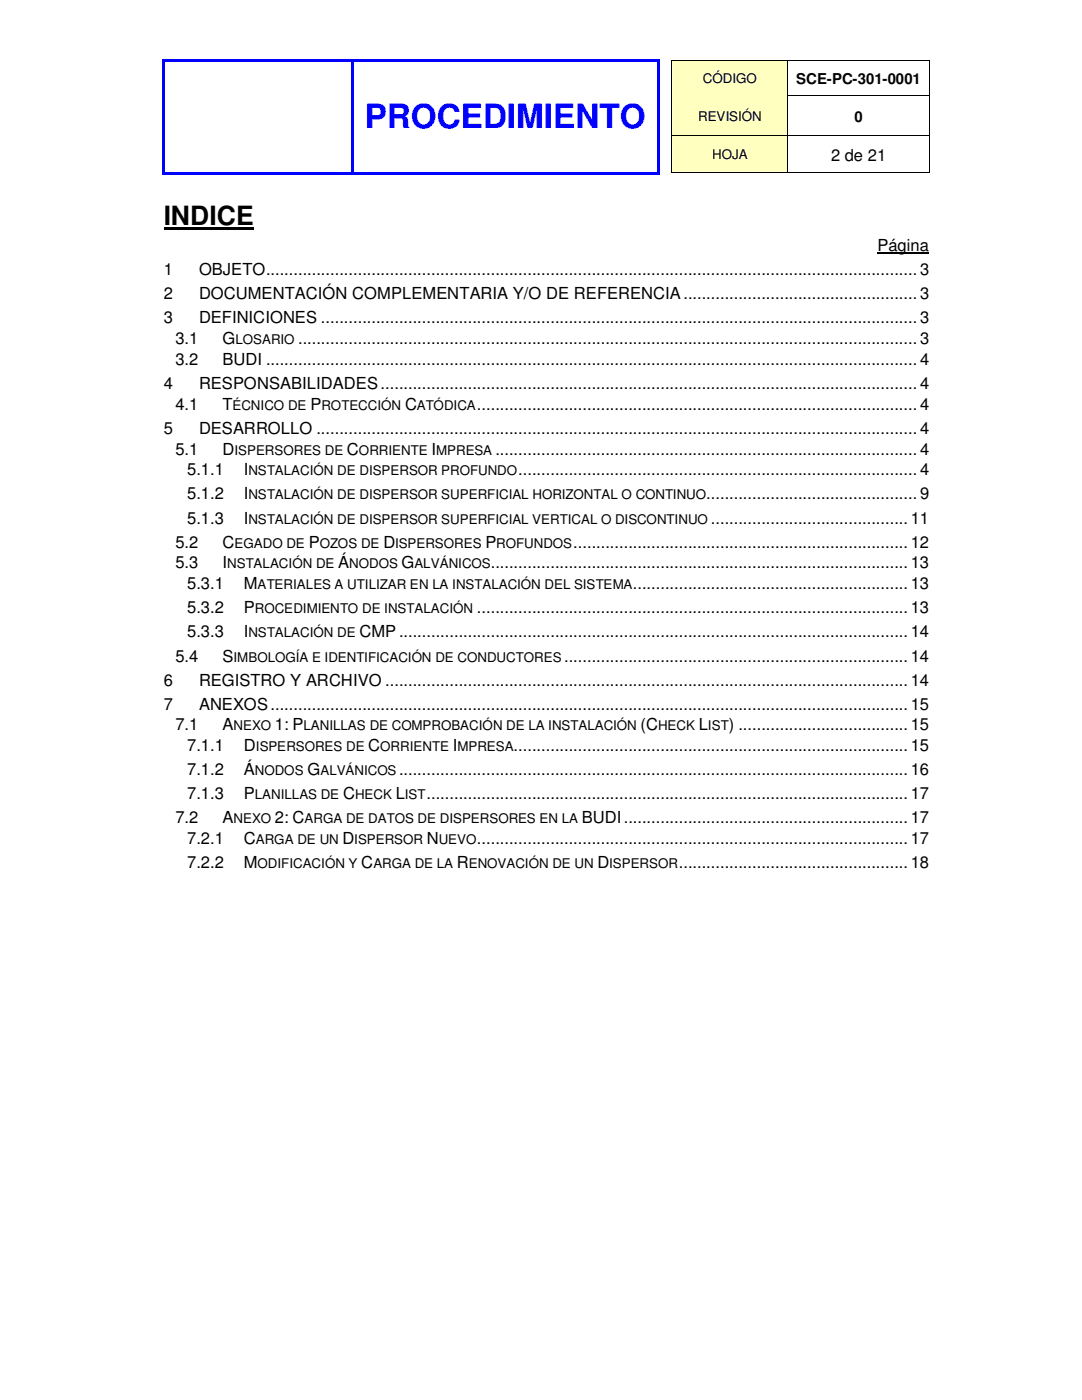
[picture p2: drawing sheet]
<svg xmlns="http://www.w3.org/2000/svg" width="216mm" height="279mm" viewBox="0 0 216 279" stroke-linecap="round" stroke-linejoin="round" font-family="sans-serif">
<defs><g id="words">
<text font-size="6.6" fill="#00f" x="72.8" y="25.6">PROCEDIMIENTO</text>
<text font-size="5.3" x="32.7" y="44.8">INDICE</text>
<g font-size="3.3">
<text x="165.8" y="32">2 de 21</text>
<text x="175.1" y="50.1">Página</text>
<text x="32.7" y="59.7">2</text>
<text x="32.7" y="54.9">1</text>
<text x="39.7" y="54.9">OBJETO.............................................................................................................................................. 3</text>
<text x="39.7" y="59.7">DOCUMENTACIÓN COMPLEMENTARIA Y/O DE REFERENCIA................................................... 3</text>
<text x="32.7" y="64.5">3</text>
<text x="39.7" y="64.5">DEFINICIONES .................................................................................................................................. 3</text>
<text x="35" y="68.7">3.1</text>
<text x="44.4" y="68.7">G</text>
<text x="59.5" y="68.7">....................................................................................................................................... 3</text>
<text x="32.7" y="77.6">4</text>
<text x="35" y="72.8">3.2</text>
<text x="39.7" y="77.6">RESPONSABILIDADES..................................................................................................................... 4</text>
<text x="44.4" y="72.8">BUDI .............................................................................................................................................. 4</text>
<text x="35" y="81.8">4.1</text>
<text x="44.4" y="81.8">T</text>
<text x="61.9" y="81.8">P</text>
<text x="80.8" y="81.8">C</text>
<text x="95.2" y="81.8">................................................................................................ 4</text>
<text x="32.7" y="86.6">5</text>
<text x="39.7" y="86.6">DESARROLLO ................................................................................................................................... 4</text>
<text x="35" y="90.7">5.1</text>
<text x="37.3" y="94.8">5.1.1</text>
<text x="44.4" y="90.7">D</text>
<text x="48.6" y="94.8">I</text>
<text x="69.2" y="90.7">C</text>
<text x="86.1" y="90.7">I</text>
<text x="98.8" y="90.7">............................................................................................ 4</text>
<text x="103.4" y="94.8">....................................................................................... 4</text>
<text x="37.3" y="99.7">5.1.2</text>
<text x="48.6" y="99.7">I</text>
<text x="140.9" y="99.7">.............................................. 9</text>
<text x="37.3" y="104.5">5.1.3</text>
<text x="48.6" y="104.5">I</text>
<text x="141.9" y="104.5">...........................................11</text>
<text x="35" y="109.3">5.2</text>
<text x="35" y="113.5">5.3</text>
<text x="44.4" y="109.3">C</text>
<text x="44.4" y="113.5">I</text>
<text x="61.6" y="109.3">P</text>
<text x="67.5" y="113.5">Á</text>
<text x="76.5" y="109.3">D</text>
<text x="80.1" y="113.5">G</text>
<text x="96.9" y="109.3">P</text>
<text x="97.9" y="113.5">...........................................................................................13</text>
<text x="114.4" y="109.3">.........................................................................12</text>
<text x="37.3" y="117.6">5.3.1</text>
<text x="48.6" y="117.6">M</text>
<text x="126.3" y="117.6">............................................................13</text>
<text x="37.3" y="122.4">5.3.2</text>
<text x="48.6" y="122.4">P</text>
<text x="95.2" y="122.4">..............................................................................................13</text>
<text x="37.3" y="127.2">5.3.3</text>
<text x="48.6" y="127.2">I</text>
<text x="71.8" y="127.2">CMP...............................................................................................................14</text>
<text x="32.7" y="136.8">6</text>
<text x="35" y="132">5.4</text>
<text x="39.7" y="136.8">REGISTRO Y ARCHIVO ..................................................................................................................14</text>
<text x="44.4" y="132">S</text>
<text x="112.6" y="132">...........................................................................14</text>
<text x="32.7" y="141.6">7</text>
<text x="39.7" y="141.6">ANEXOS...........................................................................................................................................15</text>
<text x="35" y="145.8">7.1</text>
<text x="37.3" y="149.9">7.1.1</text>
<text x="44.4" y="145.8">A</text>
<text x="48.6" y="149.9">D</text>
<text x="54.9" y="145.8">1: P</text>
<text x="73.5" y="149.9">C</text>
<text x="90.4" y="149.9">I</text>
<text x="102.5" y="149.9">......................................................................................15</text>
<text x="127.8" y="145.8">(C</text>
<text x="139.4" y="145.8">L</text>
<text x="145.4" y="145.8">) .....................................15</text>
<text x="37.3" y="154.7">7.1.2</text>
<text x="48.6" y="154.7">Á</text>
<text x="61.3" y="154.7">G</text>
<text x="79.6" y="154.7">...............................................................................................................16</text>
<text x="37.3" y="159.5">7.1.3</text>
<text x="48.6" y="159.5">P</text>
<text x="68.5" y="159.5">C</text>
<text x="79" y="159.5">L</text>
<text x="85.1" y="159.5">.........................................................................................................17</text>
<text x="35" y="164.3">7.2</text>
<text x="44.4" y="164.3">A</text>
<text x="54.9" y="164.3">2: C</text>
<text x="116.1" y="164.3">BUDI..............................................................17</text>
<text x="37.3" y="168.4">7.2.1</text>
<text x="37.3" y="173.3">7.2.2</text>
<text x="48.6" y="168.4">C</text>
<text x="48.6" y="173.3">M</text>
<text x="68.4" y="168.4">D</text>
<text x="72.1" y="173.3">C</text>
<text x="85.2" y="168.4">N</text>
<text x="91.1" y="173.3">R</text>
<text x="95.2" y="168.4">..............................................................................................17</text>
<text x="119.2" y="173.3">D</text>
<text x="135.5" y="173.3">..................................................18</text>
</g>
<g font-size="3">
<text x="158.9" y="16.7">SCE-PC-301-0001</text>
<text x="170.5" y="24.3">0</text>
</g>
<g font-size="2.7">
<text x="140.3" y="16.6">CÓDIGO</text>
<text x="139.3" y="24.2">REVISIÓN</text>
<text x="142.1" y="31.8">HOJA</text>
<text x="47" y="68.7">LOSARIO</text>
<text x="46.4" y="81.8">ÉCNICO DE</text>
<text x="64.1" y="81.8">ROTECCIÓN</text>
<text x="83.2" y="81.8">ATÓDICA</text>
<text x="46.8" y="90.7">ISPERSORES DE</text>
<text x="49.6" y="94.8">NSTALACIÓN DE DISPERSOR PROFUNDO</text>
<text x="71.6" y="90.7">ORRIENTE MPRESA</text>
<text x="49.6" y="99.7">NSTALACIÓN DE DISPERSOR SUPERFICIAL HORIZONTAL O CONTINUO</text>
<text x="49.6" y="104.5">NSTALACIÓN DE DISPERSOR SUPERFICIAL VERTICAL O DISCONTINUO</text>
<text x="45.3" y="113.5">NSTALACIÓN DE</text>
<text x="46.8" y="109.3">EGADO DE</text>
<text x="63.8" y="109.3">OZOS DE</text>
<text x="69.7" y="113.5">NODOS</text>
<text x="78.9" y="109.3">ISPERSORES</text>
<text x="82.7" y="113.5">ALVÁNICOS</text>
<text x="99" y="109.3">ROFUNDOS</text>
<text x="51.4" y="117.6">ATERIALES A UTILIZAR EN LA INSTALACIÓN DEL SISTEMA</text>
<text x="50.8" y="122.4">ROCEDIMIENTO DE INSTALACIÓN</text>
<text x="49.6" y="127.2">NSTALACIÓN DE</text>
<text x="46.6" y="132">IMBOLOGÍA E IDENTIFICACIÓN DE CONDUCTORES</text>
<text x="46.6" y="145.8">NEXO</text>
<text x="51.1" y="149.9">ISPERSORES DE</text>
<text x="60.6" y="145.8">LANILLAS DE COMPROBACIÓN DE LA INSTALACIÓN</text>
<text x="75.9" y="149.9">ORRIENTE MPRESA</text>
<text x="131.3" y="145.8">HECK</text>
<text x="141.3" y="145.8">IST</text>
<text x="50.8" y="154.7">NODOS</text>
<text x="63.9" y="154.7">ALVÁNICOS</text>
<text x="50.8" y="159.5">LANILLAS DE</text>
<text x="70.9" y="159.5">HECK</text>
<text x="80.8" y="159.5">IST</text>
<text x="46.6" y="164.3">NEXO</text>
<text x="60.7" y="164.3">ARGA DE DATOS DE DISPERSORES EN LA</text>
<text x="51.1" y="168.4">ARGA DE UN</text>
<text x="51.4" y="173.3">ODIFICACIÓN Y</text>
<text x="70.7" y="168.4">ISPERSOR</text>
<text x="74.5" y="173.3">ARGA DE LA</text>
<text x="87.5" y="168.4">UEVO</text>
<text x="93.6" y="173.3">ENOVACIÓN DE UN</text>
<text x="121.6" y="173.3">ISPERSOR</text>
</g>
</g></defs>
<g fill="#ffffbf">
<path d="M134.2 12.4h23v6.6h-23z"/>
<path d="M135.3 13.8h20.7v3.8h-20.7z"/>
</g>
<g fill="#fff">
<path d="M157.3 12.4h28v6.6h-28z"/>
<path d="M158.4 13.6h25.8v4.1h-25.8z"/>
</g>
<g fill="#00f">
<path d="M32.4 11.9h.5v.5h-.5z"/>
<path d="M32.9 11.9h37.1v.5h-37.1z"/>
<path d="M70 12.4h.5z"/>
<path d="M70 11.9h.5v.5h-.5z"/>
<path d="M70.5 11.9h60.6v.5h-60.6z"/>
<path d="M131.1 11.9h.5v.5h-.5z"/>
</g>
<path d="M134 11.9h.2v.5h-.2zM134 11.9h.2v.2h-.2z" fill="#000"/>
<path d="M134.2 12h23" fill="none" stroke="#000" stroke-width=".2"/>
<path d="M134.2 12.3h23" fill="none" stroke="#ffffbf" stroke-width=".34"/>
<path d="M157.3 12.1l.1 .3z" fill="#fff"/>
<path d="M157.2 12.1l.1 .3zM157.2 11.9h.2v.2h-.2z" fill="#000"/>
<path d="M157.4 12h27.9" fill="none" stroke="#000" stroke-width=".2"/>
<path d="M157.4 12.1h27.9v.3h-27.9z" fill="#fff"/>
<path d="M185.3 11.9h.2v.5h-.2zM185.3 11.9h.2v.2h-.2z" fill="#000"/>
<g fill="#00f">
<path d="M32.4 12.4h.5v6.6h-.5z"/>
<path d="M70 12.4h.5v6.6h-.5z"/>
<path d="M131.1 12.4h.5v6.6h-.5z"/>
</g>
<path d="M134.1 12.4v6.6M157.2 12.4v6.6M185.4 12.4v6.6" fill="none" stroke="#000" stroke-width=".2"/>
<g fill="#ffffbf">
<path d="M134.2 19.5h23v7.6h-23z"/>
<path d="M135.3 21.1h20.7v4.4h-20.7z"/>
</g>
<g fill="#00f">
<path d="M32.4 19h.5v.5h-.5z"/>
<path d="M70 19h.5v.5h-.5z"/>
<path d="M131.1 19h.5v.5h-.5z"/>
</g>
<path d="M134 19h.2v.5h-.2z" fill="#000"/>
<path d="M134.2 19h23" fill="none" stroke="#000" stroke-width=".2"/>
<path d="M134.2 19.1h23v.4h-23z" fill="#ffffbf"/>
<path d="M157.2 19l.1 .5zM185.3 19h.2v.5h-.2z" fill="#000"/>
<path d="M157.3 19h28" fill="none" stroke="#000" stroke-width=".2"/>
<g fill="#00f">
<path d="M32.4 19.5h.5v7.6h-.5z"/>
<path d="M70 19.5h.5v7.6h-.5z"/>
<path d="M131.1 19.5h.5v7.6h-.5z"/>
</g>
<path d="M134.1 19.5v7.6M157.2 19.5v7.6M185.4 19.5v7.6" fill="none" stroke="#000" stroke-width=".2"/>
<g fill="#ffffbf">
<path d="M134.2 27.6h23v6.6h-23z"/>
<path d="M135.3 28.7h20.7v4.4h-20.7z"/>
</g>
<g fill="#00f">
<path d="M32.4 27.1h.5v.5h-.5z"/>
<path d="M70 27.1h.5v.5h-.5z"/>
<path d="M131.1 27.1h.5v.5h-.5z"/>
</g>
<path d="M134 27.1h.2v.5h-.2zM157.2 27.1l.1 .5zM185.3 27.1h.2v.5h-.2z" fill="#000"/>
<path d="M134.2 27.1h23M157.3 27.1h28" fill="none" stroke="#000" stroke-width=".2"/>
<path d="M134.2 27.3h23" fill="none" stroke="#ffffbf" stroke-width=".42"/>
<g fill="#00f">
<path d="M32.4 27.6h.5v6.7h-.5z"/>
<path d="M32.4 34.3h.5v.5h-.5z"/>
<path d="M32.9 34.3h37.1v.5h-37.1z"/>
<path d="M70 27.6h.5v6.7h-.5z"/>
<path d="M70 34.3h.5v.5h-.5z"/>
<path d="M70.5 34.3h60.6v.5h-60.6z"/>
<path d="M131.1 27.6h.5v6.7h-.5z"/>
<path d="M131.1 34.3h.5v.5h-.5z"/>
</g>
<path d="M134.1 27.6v6.7M134.2 34.4h23M157.2 27.6v6.7M157.4 34.4h27.9M185.4 27.6v6.7" fill="none" stroke="#000" stroke-width=".2"/>
<path d="M134 34.3h.2v.2h-.2zM157.2 34.3h.2v.2h-.2zM185.3 34.3h.2v.2h-.2zM32.7 45.4h17.9v.6h-17.9z" fill="#000"/>
<path d="M175.1 50.5h10.3" fill="none" stroke="#000" stroke-width=".25"/>
<use href="#words"/>
</svg>
